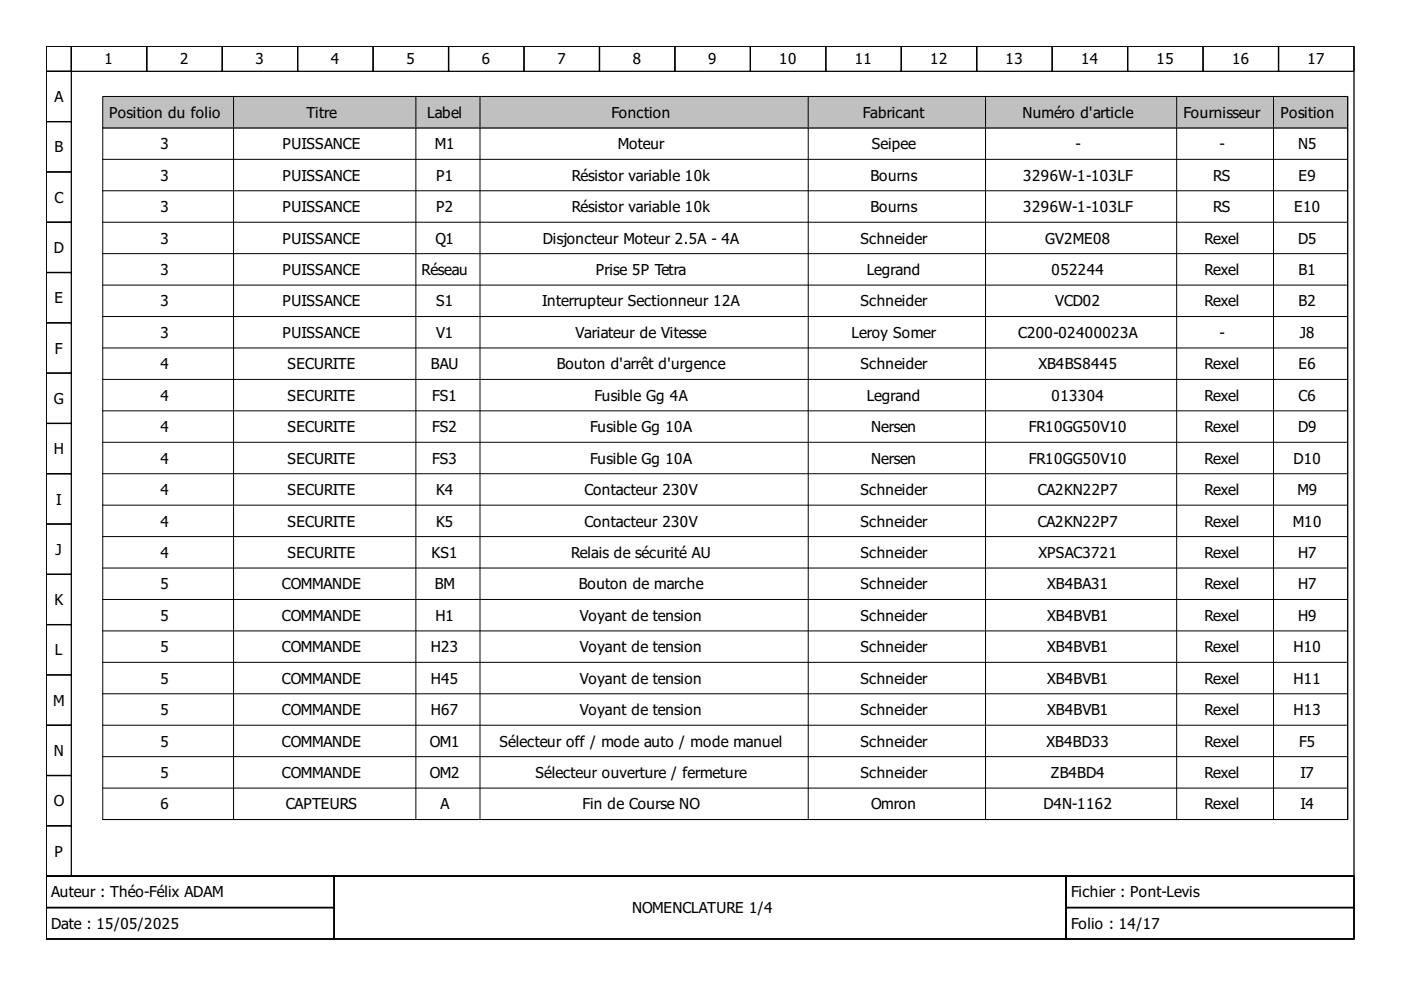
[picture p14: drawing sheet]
<svg xmlns="http://www.w3.org/2000/svg" width="297mm" height="210mm" viewBox="0 0 297 210" stroke-linecap="round" stroke-linejoin="round" font-family="sans-serif">
<defs><g id="words">
<g font-size="3.2">
<text x="22.2" y="13.7">1</text>
<text x="38.2" y="13.7">2</text>
<text x="54.2" y="13.7">3</text>
<text x="70.2" y="13.7">4</text>
<text x="86.2" y="13.7">5</text>
<text x="102.2" y="13.7">6</text>
<text x="118.2" y="13.7">7</text>
<text x="134.2" y="13.7">8</text>
<text x="150.2" y="13.7">9</text>
<text x="165.2" y="13.7">10</text>
<text x="181.2" y="13.7">11</text>
<text x="197.2" y="13.7">12</text>
<text x="213.2" y="13.7">13</text>
<text x="229.2" y="13.7">14</text>
<text x="245.2" y="13.7">15</text>
<text x="261.2" y="13.7">16</text>
<text x="277.2" y="13.7">17</text>
<text x="11.5" y="21.7">A</text>
<text x="23.1" y="25">Position du folio</text>
<text x="65" y="25">Titre</text>
<text x="90.6" y="25">Label</text>
<text x="129.6" y="25">Fonction</text>
<text x="183" y="25">Fabricant</text>
<text x="216.8" y="25">Numéro d'article</text>
<text x="250.9" y="25">Fournisseur</text>
<text x="271.5" y="25">Position</text>
<text x="11.5" y="32.3">B</text>
<text x="34.1" y="31.7">3</text>
<text x="59.9" y="31.7">PUISSANCE</text>
<text x="92.2" y="31.7">M1</text>
<text x="131" y="31.7">Moteur</text>
<text x="184.8" y="31.7">Seipee</text>
<text x="228" y="31.7">-</text>
<text x="258.5" y="31.7">-</text>
<text x="275.2" y="31.7">N5</text>
<text x="34.1" y="38.3">3</text>
<text x="59.9" y="38.3">PUISSANCE</text>
<text x="92.4" y="38.3">P1</text>
<text x="121.2" y="38.3">Résistor variable 10k</text>
<text x="184.6" y="38.3">Bourns</text>
<text x="217" y="38.3">3296W-1-103LF</text>
<text x="257.2" y="38.3">RS</text>
<text x="275.3" y="38.3">E9</text>
<text x="11.5" y="43">C</text>
<text x="34.1" y="45">3</text>
<text x="59.9" y="45">PUISSANCE</text>
<text x="92.4" y="45">P2</text>
<text x="121.2" y="45">Résistor variable 10k</text>
<text x="184.6" y="45">Bourns</text>
<text x="217" y="45">3296W-1-103LF</text>
<text x="257.2" y="45">RS</text>
<text x="274.4" y="45">E10</text>
<text x="11.4" y="53.6">D</text>
<text x="34.1" y="51.6">3</text>
<text x="59.9" y="51.6">PUISSANCE</text>
<text x="92.3" y="51.6">Q1</text>
<text x="115.1" y="51.6">Disjoncteur Moteur 2.5A - 4A</text>
<text x="182.4" y="51.6">Schneider</text>
<text x="221.6" y="51.6">GV2ME08</text>
<text x="255.3" y="51.6">Rexel</text>
<text x="275.2" y="51.6">D5</text>
<text x="34.1" y="58.3">3</text>
<text x="59.9" y="58.3">PUISSANCE</text>
<text x="89.4" y="58.3">Réseau</text>
<text x="126.3" y="58.3">Prise 5P Tetra</text>
<text x="183.8" y="58.3">Legrand</text>
<text x="222.9" y="58.3">052244</text>
<text x="255.3" y="58.3">Rexel</text>
<text x="275.3" y="58.3">B1</text>
<text x="11.5" y="64.3">E</text>
<text x="34.1" y="65">3</text>
<text x="59.9" y="65">PUISSANCE</text>
<text x="92.4" y="65">S1</text>
<text x="115" y="65">Interrupteur Sectionneur 12A</text>
<text x="182.4" y="65">Schneider</text>
<text x="223.7" y="65">VCD02</text>
<text x="255.3" y="65">Rexel</text>
<text x="275.3" y="65">B2</text>
<text x="34.1" y="71.6">3</text>
<text x="59.9" y="71.6">PUISSANCE</text>
<text x="92.4" y="71.6">V1</text>
<text x="122" y="71.6">Variateur de Vitesse</text>
<text x="180.6" y="71.6">Leroy Somer</text>
<text x="215.9" y="71.6">C200-02400023A</text>
<text x="258.5" y="71.6">-</text>
<text x="275.6" y="71.6">J8</text>
<text x="11.7" y="75">F</text>
<text x="34.1" y="78.3">4</text>
<text x="61" y="78.3">SECURITE</text>
<text x="91.4" y="78.3">BAU</text>
<text x="118" y="78.3">Bouton d'arrêt d'urgence</text>
<text x="182.4" y="78.3">Schneider</text>
<text x="220.2" y="78.3">XB4BS8445</text>
<text x="255.3" y="78.3">Rexel</text>
<text x="275.3" y="78.3">E6</text>
<text x="11.4" y="85.6">G</text>
<text x="34.1" y="85">4</text>
<text x="61" y="85">SECURITE</text>
<text x="91.6" y="85">FS1</text>
<text x="126" y="85">Fusible Gg 4A</text>
<text x="183.8" y="85">Legrand</text>
<text x="222.9" y="85">013304</text>
<text x="255.3" y="85">Rexel</text>
<text x="275.3" y="85">C6</text>
<text x="34.1" y="91.6">4</text>
<text x="61" y="91.6">SECURITE</text>
<text x="91.6" y="91.6">FS2</text>
<text x="125.1" y="91.6">Fusible Gg 10A</text>
<text x="184.7" y="91.6">Nersen</text>
<text x="218.2" y="91.6">FR10GG50V10</text>
<text x="255.3" y="91.6">Rexel</text>
<text x="275.2" y="91.6">D9</text>
<text x="11.4" y="96.3">H</text>
<text x="34.1" y="98.3">4</text>
<text x="61" y="98.3">SECURITE</text>
<text x="91.6" y="98.3">FS3</text>
<text x="125.1" y="98.3">Fusible Gg 10A</text>
<text x="184.7" y="98.3">Nersen</text>
<text x="218.2" y="98.3">FR10GG50V10</text>
<text x="255.3" y="98.3">Rexel</text>
<text x="274.3" y="98.3">D10</text>
<text x="11.9" y="107">I</text>
<text x="34.1" y="105">4</text>
<text x="61" y="105">SECURITE</text>
<text x="92.4" y="105">K4</text>
<text x="123.9" y="105">Contacteur 230V</text>
<text x="182.4" y="105">Schneider</text>
<text x="220" y="105">CA2KN22P7</text>
<text x="255.3" y="105">Rexel</text>
<text x="275.1" y="105">M9</text>
<text x="34.1" y="111.6">4</text>
<text x="61" y="111.6">SECURITE</text>
<text x="92.4" y="111.6">K5</text>
<text x="123.9" y="111.6">Contacteur 230V</text>
<text x="182.4" y="111.6">Schneider</text>
<text x="220" y="111.6">CA2KN22P7</text>
<text x="255.3" y="111.6">Rexel</text>
<text x="274.1" y="111.6">M10</text>
<text x="11.8" y="117.6">J</text>
<text x="34.1" y="118.3">4</text>
<text x="61" y="118.3">SECURITE</text>
<text x="91.5" y="118.3">KS1</text>
<text x="121.1" y="118.3">Relais de sécurité AU</text>
<text x="182.4" y="118.3">Schneider</text>
<text x="220.2" y="118.3">XPSAC3721</text>
<text x="255.3" y="118.3">Rexel</text>
<text x="275.2" y="118.3">H7</text>
<text x="34.1" y="125">5</text>
<text x="59.8" y="125">COMMANDE</text>
<text x="92.2" y="125">BM</text>
<text x="122.7" y="125">Bouton de marche</text>
<text x="182.4" y="125">Schneider</text>
<text x="222" y="125">XB4BA31</text>
<text x="255.3" y="125">Rexel</text>
<text x="275.2" y="125">H7</text>
<text x="11.5" y="128.3">K</text>
<text x="34.1" y="131.6">5</text>
<text x="59.8" y="131.6">COMMANDE</text>
<text x="92.3" y="131.6">H1</text>
<text x="123" y="131.6">Voyant de tension</text>
<text x="182.4" y="131.6">Schneider</text>
<text x="222" y="131.6">XB4BVB1</text>
<text x="255.3" y="131.6">Rexel</text>
<text x="275.2" y="131.6">H9</text>
<text x="11.7" y="139">L</text>
<text x="34.1" y="138.3">5</text>
<text x="59.8" y="138.3">COMMANDE</text>
<text x="91.4" y="138.3">H23</text>
<text x="123" y="138.3">Voyant de tension</text>
<text x="182.4" y="138.3">Schneider</text>
<text x="222" y="138.3">XB4BVB1</text>
<text x="255.3" y="138.3">Rexel</text>
<text x="274.3" y="138.3">H10</text>
<text x="11.3" y="149.6">M</text>
<text x="34.1" y="145">5</text>
<text x="59.8" y="145">COMMANDE</text>
<text x="91.4" y="145">H45</text>
<text x="123" y="145">Voyant de tension</text>
<text x="182.4" y="145">Schneider</text>
<text x="222" y="145">XB4BVB1</text>
<text x="255.3" y="145">Rexel</text>
<text x="274.3" y="145">H11</text>
<text x="34.1" y="151.6">5</text>
<text x="59.8" y="151.6">COMMANDE</text>
<text x="91.4" y="151.6">H67</text>
<text x="123" y="151.6">Voyant de tension</text>
<text x="182.4" y="151.6">Schneider</text>
<text x="222" y="151.6">XB4BVB1</text>
<text x="255.3" y="151.6">Rexel</text>
<text x="274.3" y="151.6">H13</text>
<text x="11.4" y="160.3">N</text>
<text x="34.1" y="158.3">5</text>
<text x="59.8" y="158.3">COMMANDE</text>
<text x="91.1" y="158.3">OM1</text>
<text x="105.9" y="158.3">Sélecteur off / mode auto / mode manuel</text>
<text x="182.4" y="158.3">Schneider</text>
<text x="221.9" y="158.3">XB4BD33</text>
<text x="255.3" y="158.3">Rexel</text>
<text x="275.5" y="158.3">F5</text>
<text x="34.1" y="165">5</text>
<text x="59.8" y="165">COMMANDE</text>
<text x="91.1" y="165">OM2</text>
<text x="113.5" y="165">Sélecteur ouverture / fermeture</text>
<text x="182.4" y="165">Schneider</text>
<text x="222.8" y="165">ZB4BD4</text>
<text x="255.3" y="165">Rexel</text>
<text x="275.7" y="165">I7</text>
<text x="11.4" y="171">O</text>
<text x="34.1" y="171.6">6</text>
<text x="60.6" y="171.6">CAPTEURS</text>
<text x="93.4" y="171.6">A</text>
<text x="123.5" y="171.6">Fin de Course NO</text>
<text x="184.7" y="171.6">Omron</text>
<text x="221.2" y="171.6">D4N-1162</text>
<text x="255.3" y="171.6">Rexel</text>
<text x="275.7" y="171.6">I4</text>
<text x="11.5" y="181.6">P</text>
<text x="10.9" y="190.3">Auteur : Théo-Félix ADAM</text>
<text x="227.1" y="190.3">Fichier : Pont-Levis</text>
<text x="10.9" y="197">Date : 15/05/2025</text>
<text x="134" y="193.6">NOMENCLATURE 1/4</text>
<text x="227.1" y="197">Folio : 14/17</text>
</g>
</g></defs>
<g fill="none" stroke="#000" stroke-width=".27">
<path d="M9.8 9.8h277.3v176h-277.3zM9.8 9.8h5.3v5.3h-5.3zM9.8 15.1h5.3v10.7h-5.3zM15.1 9.8h16v5.3h-16zM31.1 9.8h16v5.3h-16zM47.1 9.8h16v5.3h-16zM63.1 9.8h16v5.3h-16zM79.1 9.8h16v5.3h-16zM95.1 9.8h16v5.3h-16zM111.1 9.8h16v5.3h-16zM127.1 9.8h16v5.3h-16zM143.1 9.8h16v5.3h-16z"/>
<path d="M159.1 9.8h16v5.3h-16zM175.1 9.8h16v5.3h-16zM191.1 9.8h16v5.3h-16zM207.1 9.8h16v5.3h-16zM223.1 9.8h16v5.3h-16zM239.1 9.8h16v5.3h-16zM255.1 9.8h16v5.3h-16zM271.1 9.8h16v5.3h-16zM9.8 25.8h5.3v10.7h-5.3zM9.8 36.5h5.3v10.6h-5.3zM9.8 47.1h5.3v10.7h-5.3zM9.8 57.8h5.3v10.6h-5.3z"/>
<path d="M9.8 68.4h5.3v10.7h-5.3zM9.8 79.1h5.3v10.7h-5.3zM9.8 89.8h5.3v10.6h-5.3zM9.8 100.4h5.3v10.7h-5.3zM9.8 111.1h5.3v10.7h-5.3zM9.8 121.8h5.3v10.6h-5.3zM9.8 132.4h5.3v10.7h-5.3zM9.8 143.1h5.3v10.7h-5.3zM9.8 153.8h5.3v10.6h-5.3zM9.8 164.4h5.3v10.7h-5.3zM9.8 175.1h5.3v10.7h-5.3zM9.8 185.8h277.3v13.3h-277.3z"/>
<path d="M9.8 185.8h61v6.6h-61zM9.8 192.4h61v6.7h-61zM70.8 185.8h155.2v13.3h-155.2zM226 185.8h61.1v6.6h-61.1zM226 192.4h61.1v6.7h-61.1z"/>
</g>
<g fill="none" stroke="#000" stroke-width=".21">
<path d="M21.8 27.1h263.9v146.7h-263.9zM21.8 33.8h263.7M49.5 27.1v146.7M88.2 27.1v146.7M101.8 27.1v146.7M171.4 27.1v146.7M209 27.1v146.7M249.5 27.1v146.7M270 27.1v146.7M285.7 27.1v146.7M21.8 40.5h263.7M21.8 47.1h263.7"/>
<path d="M21.8 53.8h263.7M21.8 60.4h263.7M21.8 67.1h263.7M21.8 73.8h263.7M21.8 80.4h263.7M21.8 87.1h263.7M21.8 93.8h263.7M21.8 100.4h263.7M21.8 107.1h263.7M21.8 113.8h263.7M21.8 120.4h263.7M21.8 127.1h263.7"/>
<path d="M21.8 133.8h263.7M21.8 140.4h263.7M21.8 147.1h263.7M21.8 153.8h263.7M21.8 160.4h263.7M21.8 167.1h263.7M21.8 173.8h263.7"/>
</g>
<path d="M21.8 20.5h263.9v6.6h-263.9z" fill="#c0c0c0" stroke="#000" stroke-width=".21"/>
<path d="M49.5 20.5v6.4M88.2 20.5v6.4M101.8 20.5v6.4M171.4 20.5v6.4M209 20.5v6.4M249.5 20.5v6.4M270 20.5v6.4M285.7 20.5v6.4" fill="none" stroke="#000" stroke-width=".21"/>
<use href="#words"/>
</svg>
